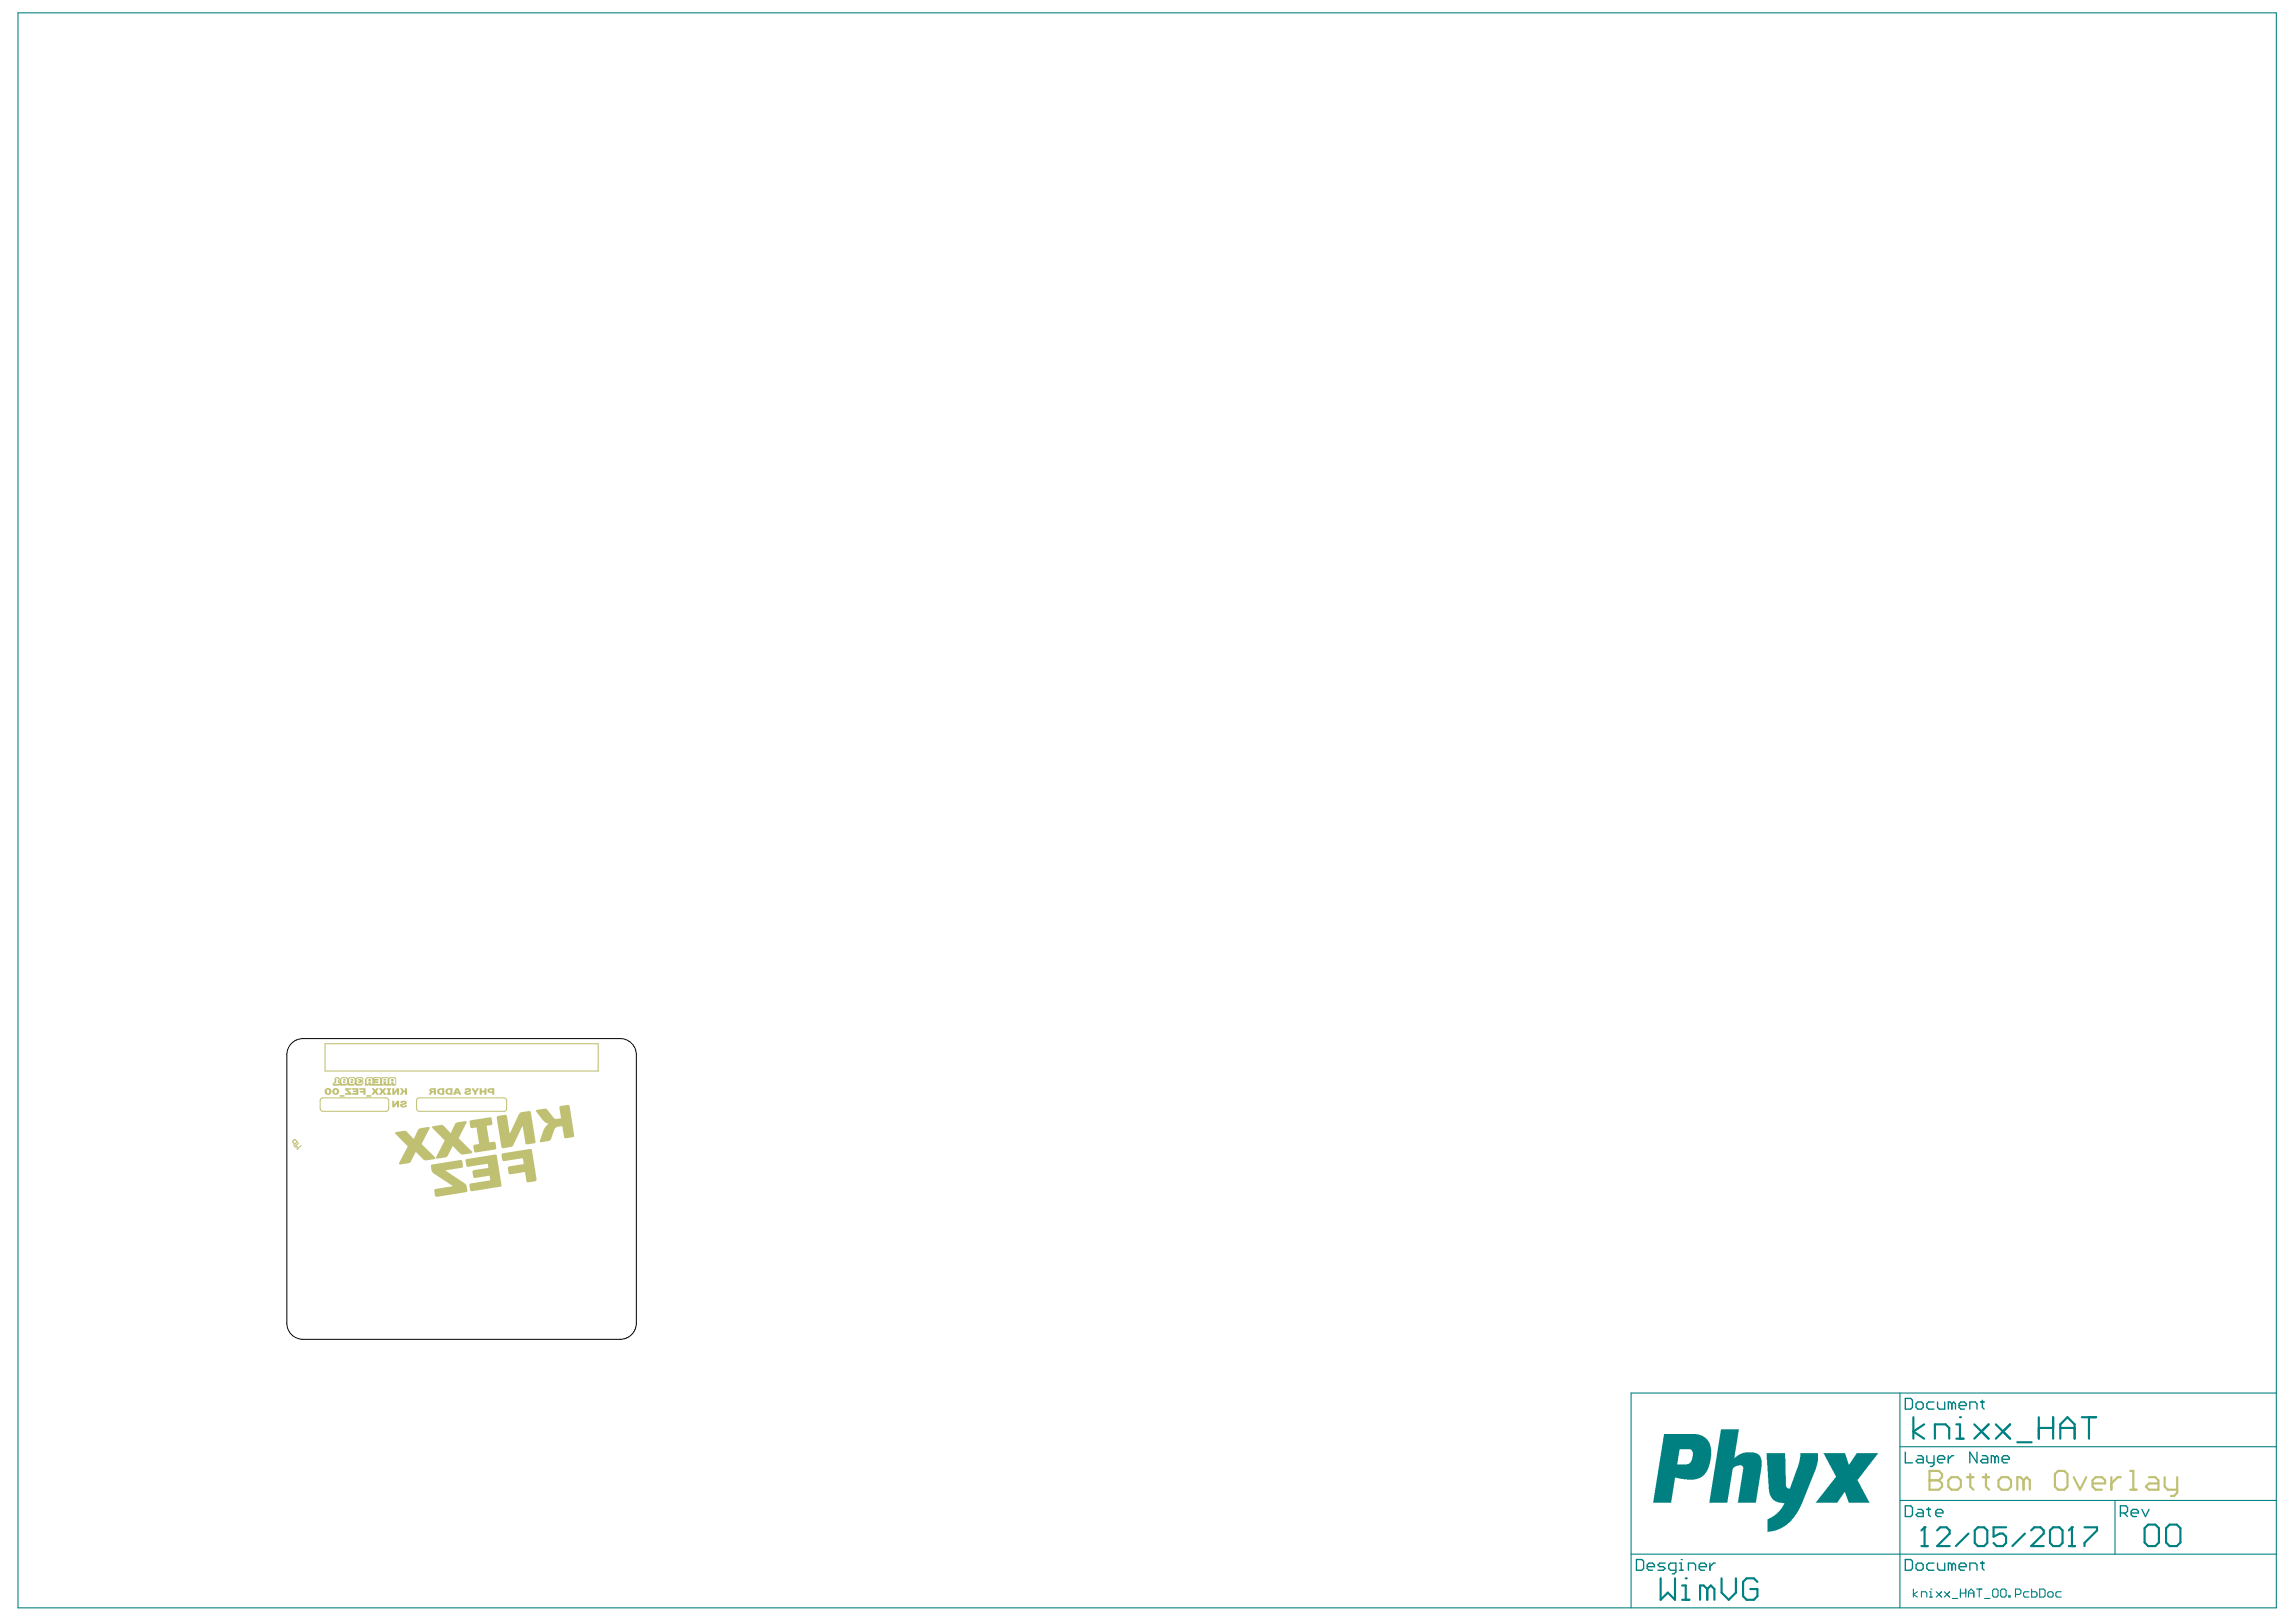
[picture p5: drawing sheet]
<svg xmlns="http://www.w3.org/2000/svg" width="297mm" height="210mm" viewBox="0 0 297 210" stroke-linecap="round" stroke-linejoin="round" font-family="sans-serif">
<g fill="#008080">
<path d="M228.5 188.1h2.4l.1 4.2 .2 .3h.2h.2l1.1-3.1 .2-.9v-.5h2.3v1l-.4 1.3-1.8 4.6-.8 1.2-1.1 1.1-.9 .6-.8 .3-.7 .1v-1.2a.45 .45 0 0 1 .4-.7l.7-.4 .5-.6 .5-.9h-.6l-.6-.2-.4-.4-.2-.4-.2-.7z"/>
<path d="M235.9 188.1h2.8l.4 1.4 .2-.1 .9-1.3h2.8l-2.6 3.3a.38 .38 0 0 0 .1 .5l1.4 2.6h-2.7l-.5-1.4h-.1l-.9 1.4h-2.8l2.2-2.8 .2-.3a.34 .34 0 0 0 .1-.6z"/>
<path d="M222.6 185h2.4l-.6 3.7 .7-.5 .7-.3 1.3 .1 .4 .2 .3 .4 .1 .4v.9l-.8 4.6h-2.3l.7-4.2a.58 .58 0 0 0-.1-.6h-.7l-.3 .2a.59 .59 0 0 0-.3 .6l-.6 4h-2.4z"/>
<path d="M215.3 185.6h4.2l.8 .2 .6 .5 .4 .7 .1 .5-.1 1.4-.2 .8-.3 .7-.4 .6-.4 .2-.8 .3h-1l-1.5-.3-.5 3.3h-2.4zM217.3 187.5l-.3 2h1.2l.3-.1 .4-.5 .1-.7a.56 .56 0 0 0-.3-.7z"/>
</g>
<g fill="none" stroke="#008080" stroke-width=".14">
<path d="M2.3 1.7h292.2v206.4h-292.2zM245.8 180.3v27.8M245.8 194.2h48.7M245.8 187.2h48.7M273.6 194.2v6.9M294.5 180.3h-83.5v27.8M211 201.1h83.5M247.5 205.6v1.1M248.1 206l-.6 .3 .6 .4M248.6 206.7v-.7h.5l.2 .2v.5M249.6 206h.2v.7M249.6 206.7h.4"/>
<path d="M249.8 205.6h.1M250.5 206l.7 .7M251.2 206l-.7 .7M251.5 206l.7 .7M252.2 206l-.7 .7M252.6 206.9h.7M253.6 205.6v1.1M253.6 206.2h.7M254.3 205.6v1.1M254.7 206.2h.7M254.7 206.7v-.7l.3-.4 .4 .4v.7M255.7 205.6h.7"/>
<path d="M256.1 205.6v1.1M256.8 206.9h.6M257.8 205.8l.2-.2h.3l.2 .2v.7l-.2 .2h-.3l-.2-.2zM258.8 205.8l.2-.2h.4l.1 .2v.7l-.1 .2h-.4l-.2-.2zM259.9 206.5h.2v.2h-.2zM260.8 206.3h.5l.1-.1v-.4l-.1-.2h-.5v1.1M262.5 206h-.5l-.2 .2v.3l.2 .2h.5M262.8 205.6v1.1h.6l.1-.2v-.3l-.1-.2h-.6M263.9 205.6h.5l.2 .2v.7l-.2 .2h-.5zM264.9 206.2l.2-.2h.3l.2 .2v.3l-.2 .2h-.3l-.2-.2zM266.7 206h-.6l-.1 .2v.3l.1 .2h.6"/>
</g>
<g fill="none" stroke="#008080" stroke-width=".17">
<path d="M246.5 194.9h.7l.2 .2v.9l-.2 .3h-.7zM246.5 181h.7l.2 .2v.9l-.2 .3h-.7zM246.5 187.9v1.4h.9M247.9 181.7l.2-.3h.5l.2 .3v.4l-.2 .3h-.5l-.2-.3zM248.1 195.3h.5l.2 .3v.7h-.7l-.2-.3 .2-.2h.7M248.1 188.4h.5l.2 .2v.7h-.7l-.2-.2 .2-.3h.7M249.3 195.3h.4M249.3 188.4v.7l.2 .2h.7M249.5 195.1v.9l.2 .3M250.2 181.4h-.7l-.2 .3v.4l.2 .3h.7M250.2 188.4v1.1l-.2 .3h-.3M250.4 195.8h1v-.2l-.3-.3h-.4l-.3 .3v.4l.3 .3h.4"/>
<path d="M250.7 188.8h.9v-.2l-.2-.2h-.5l-.2 .2v.5l.2 .2h.5M250.7 181.4v.7l.2 .3h.7v-1M252.1 188.4v.9M252.5 181.7l-.2-.3h-.2v1M252.5 181.7l.3-.3 .2 .3v.7M252.5 181.7v.7M252.8 188.4h-.3l-.4 .4M253.4 181.9h1v-.2l-.3-.3h-.4l-.3 .3v.4l.3 .3h.4M254.8 182.4v-1h.7l.3 .3v.7M255.8 187.9v1.4l-1-1.4v1.4M256.2 181.4h.5M256.5 188.4h.4l.3 .2v.7h-.7l-.3-.2 .3-.3h.7"/>
<path d="M256.5 181.2v.9l.2 .3M258.1 188.6l-.2-.2h-.3v.9M258.1 188.6v.7M258.1 188.6l.2-.2 .2 .2v.7M259 188.8h.9v-.2l-.2-.2h-.5l-.2 .2v.5l.2 .2h.5M274.3 195.8h.7l.2-.2v-.5l-.2-.2h-.7v1.4M274.8 195.8l.4 .5M275.7 195.8h.9v-.2l-.2-.3h-.5l-.2 .3v.4l.2 .3h.5M277.1 195.3l.5 1 .4-1M211.7 201.8h.7l.2 .2v1l-.2 .2h-.7zM213.1 202.7h.9v-.2l-.2-.2h-.5l-.2 .2v.5l.2 .2h.5M215.4 202.3h-.7l-.2 .2 .2 .2h.5l.2 .3-.2 .2h-.7"/>
<path d="M216.8 203.2h-.7l-.2-.2v-.5l.2-.2h.7v1.1l-.2 .3h-.3M217.3 203.2h.4M217.3 202.3h.2v.9M217.5 201.8h.1M218.4 203.2v-.9h.7l.3 .2v.7M219.8 202.7h1v-.2l-.3-.2h-.4l-.3 .2v.5l.3 .2h.4M221.2 202.3v.9M221.9 202.3h-.2l-.5 .4M246.5 201.8h.7l.2 .2v1l-.2 .2h-.7zM247.9 202.5l.2-.2h.5l.2 .2v.5l-.2 .2h-.5l-.2-.2zM250.2 202.3h-.7l-.2 .2v.5l.2 .2h.7M250.7 202.3v.7l.2 .2h.7v-.9"/>
<path d="M252.5 202.5l-.2-.2h-.2v.9M252.5 202.5v.7M252.5 202.5l.3-.2 .2 .2v.7M253.4 202.7h1v-.2l-.3-.2h-.4l-.3 .2v.5l.3 .2h.4M254.8 203.2v-.9h.7l.3 .2v.7M256.2 202.3h.5M256.5 202v1l.2 .2"/>
</g>
<g fill="none" stroke="#008080" stroke-width=".28">
<path d="M247.5 183.4v2.8M248.9 184.3l-1.4 1 1.4 .9M249 197.6h.1M249 197.6v2.5M249 197.6l-.4 .5M250.3 186.2v-1.9h1.4l.5 .5v1.4M250.6 198.1l.4-.5h.8l.4 .5v.4l-1.6 1.6h1.6M253.1 184.3h.5v1.9M253.1 186.2h.9M253.6 183.4h.1M254.7 198.5l-1.7 1.6M255.4 184.3l1.9 1.9"/>
<path d="M255.5 198.1l.4-.5h.8l.4 .5v1.6l-.4 .4h-.8l-.4-.4zM257.3 184.3l-1.9 1.9M258.2 184.3l1.9 1.9-1-.9M259.5 197.6h-1.6v1.3l.8-.4h.4l.4 .4v.8l-.4 .4h-.8l-.4-.4M260.1 184.3l-1.9 1.9M261 186.6h1.8M262 198.5l-1.7 1.6M262.8 198.1l.4-.5h.8l.4 .5v.4l-1.6 1.6h1.6M263.8 183.4v2.8M263.8 184.8h1.8M265.2 198.1l.4-.5h.8l.4 .5v1.6l-.4 .4h-.8l-.4-.4zM265.6 183.4v2.8"/>
<path d="M266.5 184.8h1.9M266.5 186.2v-1.9l1-.9 .9 .9v1.9M268.1 197.6h.1M268.1 197.6v2.5M268.1 197.6l-.5 .5M269.3 183.4h1.9M269.7 197.6h1.6v.5l-1.6 1.6v.4M270.3 183.4v2.8M277.4 197.8l.5-.5h.9l.5 .5v1.8l-.5 .5h-.9l-.5-.5zM280.2 197.8l.5-.5h.9l.5 .5v1.8l-.5 .5h-.9l-.5-.5zM214.8 204.3v2.7l1-.9 .9 .9v-2.7M217.6 207h1"/>
<path d="M217.6 205.2h.5v1.8M218.1 204.3h.1M220.9 205.6l-.5-.4h-.5v1.8M220.9 205.6v1.4M220.9 205.6l.4-.4 .5 .4v1.4M222.7 204.3v1.8l1 .9 .9-.9v-1.8M227.4 204.7l-.5-.4h-.9l-.5 .4v1.9l.5 .4h.9l.5-.4v-1h-1M248.6 200.1h.8M267.6 200.1h.9"/>
</g>
<path d="M41.4 142.4v1.1M41.8 143.8h8.1M41.8 142.1h8.1M50.3 142.4v1.1M53.9 142.4v1.1M54.2 143.8h11M54.2 142.1h11M65.5 142.4v1.1" fill="none" stroke="#c0c073" stroke-width=".13"/>
<path d="M42 135.1h35.4v3.5h-35.4zM38.1 148.1l-.2-.3v-.1l.1-.2h.2l.3 .3-.5 .4M38.6 147.9l-.5 .5h.4v.3l.5-.5" fill="none" stroke="#c0c073" stroke-width=".14"/>
<g fill="#c0c073">
<path d="M51.8 142.6l.3-.2 .4 .1 .1 .1v.2l-.6 .3h.3l.1-.1h.2v.2l-.2 .1h-.5l-.1-.2v-.2l.6-.2-.3-.1-.3 .1z"/>
<path d="M50.7 142.5h.3v.4l.3-.4h.3v.8h-.2v-.5l-.4 .5h-.3z"/>
<path d="M62.1 140.8h.2v.3h.4v-.3h.2v.8l-.2 .1v-.3h-.4v.3h-.2z"/>
<path d="M61 140.8h.3l.2 .4 .2-.4h.3l-.4 .6v.3l-.3-.1v-.2z"/>
<path d="M60.1 140.9l.4-.1 .4 .1v.3l-.5 .2 .1 .1 .4-.1v.2l-.3 .1-.4-.1-.1-.3 .6-.3-.6 .1z"/>
<path d="M51.8 140.8h.2l.2 .3h.2v-.3h.2l.1 .8-.3 .1v-.4h-.2l-.2 .4h-.2l.2-.5z"/>
<path d="M50.7 140.8h.3v.5l.3-.5h.3v.9l-.2-.1v-.4l-.4 .5h-.3z"/>
<path d="M50 140.8h.6v.2h-.2v.5h.2v.2h-.6v-.2h.2v-.5h-.2z"/>
<path d="M49.1 140.8h.2l.2 .3 .2-.3h.3l-.3 .4 .3 .5h-.3l-.2-.3-.2 .3h-.3l.3-.5z"/>
<path d="M48.1 140.8h.3l.1 .3 .2-.3h.3l-.3 .4 .3 .5-.3-.1-.2-.2-.1 .3h-.3l.3-.5z"/>
<path d="M47.4 141.7h.6v.2h-.6z"/>
<path d="M46.5 140.8h.8v.9h-.3v-.3h-.4v-.2h.4v-.2h-.5z"/>
<path d="M45.6 140.8h.8v.9h-.8v-.2h.5v-.2h-.4v-.2h.4v-.1h-.5z"/>
<path d="M44.6 140.8h.8v.2h-.4l.5 .5v.1l-.9 .1v-.2h.5l-.5-.5z"/>
<path d="M43.9 141.7h.7v.2h-.6z"/>
<path d="M64.9 149.3l3.7-.6h.2l.6 4.1-.1 .1-1.1 .1-.1-.1-.2-1.2-1.9 .3-.1-.1-.2-.9 2.1-.4-.2-.7-2.5 .4-.1-.2z"/>
<path d="M60.3 150.1l3.9-.7 .6 4.1-3.9 .6-.1-.1-.1-.6 .1-.2 2.6-.5-.1-.6-2 .3-.1-.1-.1-.6 .2-.3 1.9-.3-.1-.5-2.6 .4-.2-.1z"/>
<path d="M55.8 150.8l3.9-.7 .2 .8-.1 .2-2.1 .4 2.5 1.7 .2 .3v.7l-4 .7-.1-.2-.1-.6 .1-.2 2.2-.4-2.5-1.7-.2-.3z"/>
<path d="M63.1 140.9v.3l.1 .2h.5v.3l.2-.1v-.8h-.5zM63.4 141.1l.3-.1v.3l-.3-.1z"/>
<path d="M59 140.8l-.4 .9h.3l.1-.2h.3l.1 .2h.3l-.4-.9zM59.1 141.1l.2 .2h-.3z"/>
<path d="M57.7 141l-.1 .3 .2 .3 .3 .1 .4-.1v-.8h-.5zM58 141.1l.3-.1v.5l-.4-.1z"/>
<path d="M56.7 140.9l-.1 .2 .1 .5 .4 .1 .4-.1v-.8h-.6zM56.9 141.1l.3-.1v.5l-.3-.1z"/>
<path d="M55.6 140.9l-.1 .2 .2 .2-.2 .4h.2l.2-.3h.2l.1 .3h.2v-.9zM55.8 141.1l.3-.1v.2h-.2z"/>
<path d="M50.2 140.4v.1h.1v-.1zM50.2 140.3v.1h.1v-.1zM50.2 140.2v.1h.1v-.1zM50.2 140.1v.1h.1v-.1zM50.2 139.9v.2h.1v-.2zM50.2 139.8v.1h.1v-.1zM50.2 139.7v.1h.1v-.1zM50.2 139.6v.1h.1v-.1zM50.3 140.4v.1h.1v-.1zM50.3 140.3v.1h.1v-.1zM50.3 140.2v.1h.1v-.1zM50.3 140.1v.1h.1v-.1zM50.3 139.9v.2h.1v-.2zM50.3 139.8v.1h.1v-.1zM50.3 139.7v.1h.1v-.1zM50.3 139.6v.1h.1v-.1zM50.3 139.5v.1h.1v-.1zM50.4 139.4v.1h.1v-.1zM50.4 140.4v.1h.1v-.1zM50.4 140.3v.1h.1v-.1zM50.4 139.5v.1h.1v-.1zM50.5 139.4v.1h.1v-.1zM50.5 140.4v.1h.1v-.1zM50.5 140.3v.1h.1v-.1zM50.6 139.4v.1h.1v-.1zM50.6 140.3v.1h.1v-.1zM50.6 140.2v.1h.1v-.1zM50.6 140.1v.1h.1v-.1zM50.6 139.8v.1h.1v-.1zM50.6 139.7v.1h.1v-.1zM50.6 139.6v.1h.1v-.1zM50.7 139.4v.1h.1v-.1zM50.7 140.4v.1h.1v-.1zM50.7 140.3v.1h.1v-.1zM50.7 140.2v.1h.1v-.1zM50.7 140.1v.1h.1v-.1zM50.7 139.8v.1h.1v-.1zM50.7 139.7v.1h.1v-.1zM50.7 139.6v.1h.1v-.1zM50.8 139.4v.1h.1v-.1zM50.8 140.4v.1h.1v-.1zM50.8 140.3v.1h.1v-.1zM50.8 140.2v.1h.1v-.1zM50.8 140.1v.1h.1v-.1zM50.8 139.8v.1h.1v-.1zM50.8 139.7v.1h.1v-.1zM50.8 139.6v.1h.1v-.1zM50.9 139.4v.1h.1v-.1zM50.9 140.4v.1h.1v-.1zM50.9 140.3v.1h.1v-.1zM51 139.4v.1h.2v-.1zM51 140.4v.1h.2v-.1zM51 140.3v.1h.2v-.1zM51 139.5v.1h.2v-.1zM51.2 140.3v.1h.1v-.1zM51.2 140.2v.1h.1v-.1zM51.2 140.1v.1h.1v-.1zM51.2 139.9v.2h.1v-.2zM51.2 139.8v.1h.1v-.1zM51.2 139.7v.1h.1v-.1zM51.2 139.6v.1h.1v-.1zM51.2 139.5v.1h.1v-.1z"/>
<path d="M49.2 140.4v.1h.1v-.1zM49.2 140.3v.1h.1v-.1zM49.2 140.2v.1h.1v-.1zM49.2 140.1v.1h.1v-.1zM49.2 139.9v.2h.1v-.2zM49.2 139.8v.1h.1v-.1zM49.2 139.7v.1h.1v-.1zM49.2 139.6v.1h.1v-.1zM49.3 140.4v.1h.1v-.1zM49.3 140.3v.1h.1v-.1zM49.3 140.2v.1h.1v-.1zM49.3 140.1v.1h.1v-.1zM49.3 139.9v.2h.1v-.2zM49.3 139.8v.1h.1v-.1zM49.3 139.7v.1h.1v-.1zM49.3 139.6v.1h.1v-.1zM49.3 139.5v.1h.1v-.1zM49.4 139.4v.1h.1v-.1zM49.4 140.4v.1h.1v-.1zM49.4 140.3v.1h.1v-.1zM49.4 139.8v.1h.1v-.1zM49.4 139.5v.1h.1v-.1zM49.5 139.4v.1h.1v-.1zM49.5 140.4v.1h.1v-.1zM49.5 140.3v.1h.1v-.1zM49.6 139.4v.1h.1v-.1zM49.6 140.3v.1h.1v-.1zM49.6 140.2v.1h.1v-.1zM49.6 140.1v.1h.1v-.1zM49.6 139.9v.2h.1v-.2zM49.6 139.7v.1h.1v-.1zM49.6 139.6v.1h.1v-.1zM49.7 139.4v.1h.1v-.1zM49.7 140.4v.1h.1v-.1zM49.7 140.3v.1h.1v-.1zM49.7 140.2v.1h.1v-.1zM49.7 140.1v.1h.1v-.1zM49.7 139.9v.2h.1v-.2zM49.7 139.7v.1h.1v-.1zM49.7 139.6v.1h.1v-.1zM49.8 139.4v.1h.2v-.1zM49.8 140.4v.1h.2v-.1zM49.8 140.3v.1h.2v-.1zM49.8 140.2v.1h.2v-.1zM49.8 140.1v.1h.2v-.1zM49.8 139.9v.2h.2v-.2zM49.8 139.7v.1h.2v-.1zM49.8 139.6v.1h.2v-.1zM50 139.4v.1h.1v-.1zM50 140.4v.1h.1v-.1zM50 140.3v.1h.1v-.1zM50.1 139.4v.1h.1v-.1zM50.1 140.4v.1h.1v-.1zM50.1 140.3v.1h.1v-.1zM50.2 139.4v.1h.1v-.1zM50.2 140.3v.1h.1v-.1zM50.2 140.2v.1h.1v-.1zM50.2 140.1v.1h.1v-.1zM50.2 139.9v.2h.1v-.2zM50.2 139.8v.1h.1v-.1zM50.2 139.7v.1h.1v-.1zM50.2 139.6v.1h.1v-.1zM50.2 139.5v.1h.1v-.1z"/>
<path d="M48.2 140.4v.1h.1v-.1zM48.2 140.3v.1h.1v-.1zM48.2 140.2v.1h.1v-.1zM48.2 139.7v.1h.1v-.1zM48.2 139.6v.1h.1v-.1zM48.2 139.5v.1h.1v-.1zM48.3 139.4v.1h.1v-.1zM48.3 140.4v.1h.1v-.1zM48.3 140.3v.1h.1v-.1zM48.3 140.2v.1h.1v-.1zM48.3 140.1v.1h.1v-.1zM48.3 139.9v.2h.1v-.2zM48.3 139.8v.1h.1v-.1zM48.3 139.7v.1h.1v-.1zM48.3 139.6v.1h.1v-.1zM48.3 139.5v.1h.1v-.1zM48.4 139.4v.1h.1v-.1zM48.4 140.4v.1h.1v-.1zM48.4 140.3v.1h.1v-.1zM48.4 140.1v.1h.1v-.1zM48.4 139.9v.2h.1v-.2zM48.4 139.8v.1h.1v-.1zM48.4 139.7v.1h.1v-.1zM48.4 139.6v.1h.1v-.1zM48.5 139.4v.1h.1v-.1zM48.5 140.4v.1h.1v-.1zM48.5 140.3v.1h.1v-.1zM48.5 140.1v.1h.1v-.1zM48.5 139.9v.2h.1v-.2zM48.5 139.7v.1h.1v-.1zM48.5 139.6v.1h.1v-.1zM48.6 139.4v.1h.1v-.1zM48.6 140.4v.1h.1v-.1zM48.6 140.3v.1h.1v-.1zM48.6 140.1v.1h.1v-.1zM48.6 139.9v.2h.1v-.2zM48.6 139.7v.1h.1v-.1zM48.6 139.6v.1h.1v-.1zM48.7 139.4v.1h.2v-.1zM48.7 140.4v.1h.2v-.1zM48.7 140.3v.1h.2v-.1zM48.7 140.1v.1h.2v-.1zM48.7 139.9v.2h.2v-.2zM48.7 139.7v.1h.2v-.1zM48.7 139.6v.1h.2v-.1zM48.9 139.4v.1h.1v-.1zM48.9 140.4v.1h.1v-.1zM48.9 140.3v.1h.1v-.1zM48.9 140.1v.1h.1v-.1zM48.9 139.9v.2h.1v-.2zM48.9 139.7v.1h.1v-.1zM48.9 139.6v.1h.1v-.1zM49 139.4v.1h.1v-.1zM49 140.4v.1h.1v-.1zM49 140.3v.1h.1v-.1zM49.1 139.4v.1h.1v-.1zM49.1 140.4v.1h.1v-.1zM49.1 140.3v.1h.1v-.1zM49.2 139.4v.1h.1v-.1zM49.2 140.3v.1h.1v-.1zM49.2 140.2v.1h.1v-.1zM49.2 140.1v.1h.1v-.1zM49.2 139.9v.2h.1v-.2zM49.2 139.8v.1h.1v-.1zM49.2 139.7v.1h.1v-.1zM49.2 139.6v.1h.1v-.1zM49.2 139.5v.1h.1v-.1z"/>
<path d="M47.2 140.4v.1h.1v-.1zM47.2 140.3v.1h.1v-.1zM47.2 140.2v.1h.1v-.1zM47.2 140.1v.1h.1v-.1zM47.2 139.9v.2h.1v-.2zM47.2 139.8v.1h.1v-.1zM47.2 139.7v.1h.1v-.1zM47.2 139.6v.1h.1v-.1zM47.3 140.4v.1h.1v-.1zM47.3 140.3v.1h.1v-.1zM47.3 140.2v.1h.1v-.1zM47.3 140.1v.1h.1v-.1zM47.3 139.9v.2h.1v-.2zM47.3 139.8v.1h.1v-.1zM47.3 139.7v.1h.1v-.1zM47.3 139.6v.1h.1v-.1zM47.3 139.5v.1h.1v-.1zM47.4 139.4v.1h.1v-.1zM47.4 140.4v.1h.1v-.1zM47.4 140.3v.1h.1v-.1zM47.4 139.5v.1h.1v-.1zM47.5 139.4v.1h.2v-.1zM47.5 140.4v.1h.2v-.1zM47.5 140.3v.1h.2v-.1zM47.7 139.4v.1h.1v-.1zM47.7 140.3v.1h.1v-.1zM47.7 140.2v.1h.1v-.1zM47.7 140.1v.1h.1v-.1zM47.7 139.8v.1h.1v-.1zM47.7 139.7v.1h.1v-.1zM47.7 139.6v.1h.1v-.1zM47.8 139.4v.1h.1v-.1zM47.8 140.4v.1h.1v-.1zM47.8 140.3v.1h.1v-.1zM47.8 140.2v.1h.1v-.1zM47.8 140.1v.1h.1v-.1zM47.8 139.8v.1h.1v-.1zM47.8 139.7v.1h.1v-.1zM47.8 139.6v.1h.1v-.1zM47.9 139.4v.1h.1v-.1zM47.9 140.4v.1h.1v-.1zM47.9 140.3v.1h.1v-.1zM47.9 140.2v.1h.1v-.1zM47.9 140.1v.1h.1v-.1zM47.9 139.8v.1h.1v-.1zM47.9 139.7v.1h.1v-.1zM47.9 139.6v.1h.1v-.1zM48 139.4v.1h.1v-.1zM48 140.4v.1h.1v-.1zM48 140.3v.1h.1v-.1zM48.1 139.4v.1h.1v-.1zM48.1 140.4v.1h.1v-.1zM48.1 140.3v.1h.1v-.1zM48.1 139.5v.1h.1v-.1zM48.2 140.3v.1h.1v-.1zM48.2 140.2v.1h.1v-.1zM48.2 140.1v.1h.1v-.1zM48.2 139.9v.2h.1v-.2zM48.2 139.8v.1h.1v-.1zM48.2 139.7v.1h.1v-.1zM48.2 139.6v.1h.1v-.1zM48.2 139.5v.1h.1v-.1z"/>
<path d="M45.9 140.3v.1h.1v-.1zM45.9 140.2v.1h.1v-.1zM45.9 140.1v.1h.1v-.1zM45.9 139.9v.2h.1v-.2zM45.9 139.8v.1h.1v-.1zM45.9 139.7v.1h.1v-.1zM45.9 139.6v.1h.1v-.1zM46 140.4v.1h.1v-.1zM46 140.3v.1h.1v-.1zM46 140.2v.1h.1v-.1zM46 140.1v.1h.1v-.1zM46 139.9v.2h.1v-.2zM46 139.8v.1h.1v-.1zM46 139.7v.1h.1v-.1zM46 139.6v.1h.1v-.1zM46 139.5v.1h.1v-.1zM46.1 139.4v.1h.1v-.1zM46.1 140.4v.1h.1v-.1zM46.1 140.3v.1h.1v-.1zM46.1 140.2v.1h.1v-.1zM46.1 139.8v.1h.1v-.1zM46.1 139.5v.1h.1v-.1zM46.2 139.4v.1h.1v-.1zM46.2 140.4v.1h.1v-.1zM46.2 140.3v.1h.1v-.1zM46.3 139.4v.1h.2v-.1zM46.3 140.4v.1h.2v-.1zM46.3 140.3v.1h.2v-.1zM46.3 140.1v.1h.2v-.1zM46.3 139.9v.2h.2v-.2zM46.3 139.7v.1h.2v-.1zM46.3 139.6v.1h.2v-.1zM46.5 139.4v.1h.1v-.1zM46.5 140.4v.1h.1v-.1zM46.5 140.3v.1h.1v-.1zM46.5 140.1v.1h.1v-.1zM46.5 139.9v.2h.1v-.2zM46.5 139.7v.1h.1v-.1zM46.5 139.6v.1h.1v-.1zM46.6 139.4v.1h.1v-.1zM46.6 140.4v.1h.1v-.1zM46.6 140.3v.1h.1v-.1zM46.6 140.1v.1h.1v-.1zM46.6 139.9v.2h.1v-.2zM46.6 139.8v.1h.1v-.1zM46.6 139.7v.1h.1v-.1zM46.6 139.6v.1h.1v-.1zM46.7 139.4v.1h.1v-.1zM46.7 140.4v.1h.1v-.1zM46.7 140.3v.1h.1v-.1zM46.7 139.9v.2h.1v-.2zM46.7 139.8v.1h.1v-.1zM46.7 139.7v.1h.1v-.1zM46.8 139.4v.1h.1v-.1zM46.8 140.3v.1h.1v-.1zM46.8 140.2v.1h.1v-.1zM46.8 139.9v.2h.1v-.2zM46.8 139.8v.1h.1v-.1zM46.8 139.7v.1h.1v-.1zM46.8 139.5v.1h.1v-.1zM46.9 140.2v.1h.1v-.1zM46.9 140.1v.1h.1v-.1zM46.9 139.9v.2h.1v-.2zM46.9 139.7v.1h.1v-.1zM46.9 139.6v.1h.1v-.1zM46.9 139.5v.1h.1v-.1z"/>
<path d="M44.9 140.3v.1h.1v-.1zM44.9 140.2v.1h.1v-.1zM44.9 140.1v.1h.1v-.1zM44.9 139.9v.2h.1v-.2zM44.9 139.8v.1h.1v-.1zM44.9 139.7v.1h.1v-.1zM44.9 139.6v.1h.1v-.1zM45 140.4v.1h.1v-.1zM45 140.3v.1h.1v-.1zM45 140.2v.1h.1v-.1zM45 140.1v.1h.1v-.1zM45 139.9v.2h.1v-.2zM45 139.8v.1h.1v-.1zM45 139.7v.1h.1v-.1zM45 139.6v.1h.1v-.1zM45 139.5v.1h.1v-.1zM45.1 139.4v.1h.2v-.1zM45.1 140.4v.1h.2v-.1zM45.1 140.3v.1h.2v-.1zM45.1 140.2v.1h.2v-.1zM45.1 139.5v.1h.2v-.1zM45.3 139.4v.1h.1v-.1zM45.3 140.4v.1h.1v-.1zM45.3 140.3v.1h.1v-.1zM45.4 139.4v.1h.1v-.1zM45.4 140.4v.1h.1v-.1zM45.4 140.3v.1h.1v-.1zM45.4 140.1v.1h.1v-.1zM45.4 139.9v.2h.1v-.2zM45.4 139.8v.1h.1v-.1zM45.4 139.6v.1h.1v-.1zM45.5 139.4v.1h.1v-.1zM45.5 140.4v.1h.1v-.1zM45.5 140.3v.1h.1v-.1zM45.5 140.1v.1h.1v-.1zM45.5 139.9v.2h.1v-.2zM45.5 139.7v.1h.1v-.1zM45.5 139.6v.1h.1v-.1zM45.6 139.4v.1h.1v-.1zM45.6 140.4v.1h.1v-.1zM45.6 140.3v.1h.1v-.1zM45.6 140.1v.1h.1v-.1zM45.6 139.8v.1h.1v-.1zM45.6 139.7v.1h.1v-.1zM45.6 139.6v.1h.1v-.1zM45.7 139.4v.1h.1v-.1zM45.7 140.4v.1h.1v-.1zM45.7 140.3v.1h.1v-.1zM45.8 139.4v.1h.1v-.1zM45.8 140.3v.1h.1v-.1zM45.8 140.2v.1h.1v-.1zM45.8 139.5v.1h.1v-.1zM45.9 140.2v.1h.1v-.1zM45.9 140.1v.1h.1v-.1zM45.9 139.9v.2h.1v-.2zM45.9 139.8v.1h.1v-.1zM45.9 139.7v.1h.1v-.1zM45.9 139.6v.1h.1v-.1zM45.9 139.5v.1h.1v-.1z"/>
<path d="M43.9 140.3v.1h.1v-.1zM43.9 140.2v.1h.1v-.1zM43.9 140.1v.1h.1v-.1zM43.9 139.9v.2h.1v-.2zM43.9 139.8v.1h.1v-.1zM43.9 139.7v.1h.1v-.1zM43.9 139.6v.1h.1v-.1zM44 140.4v.1h.2v-.1zM44 140.3v.1h.2v-.1zM44 140.2v.1h.2v-.1zM44 140.1v.1h.2v-.1zM44 139.9v.2h.2v-.2zM44 139.8v.1h.2v-.1zM44 139.7v.1h.2v-.1zM44 139.6v.1h.2v-.1zM44 139.5v.1h.2v-.1zM44.2 139.4v.1h.1v-.1zM44.2 140.4v.1h.1v-.1zM44.2 140.3v.1h.1v-.1zM44.2 140.2v.1h.1v-.1zM44.2 139.5v.1h.1v-.1zM44.3 139.4v.1h.1v-.1zM44.3 140.4v.1h.1v-.1zM44.3 140.3v.1h.1v-.1zM44.4 139.4v.1h.1v-.1zM44.4 140.4v.1h.1v-.1zM44.4 140.3v.1h.1v-.1zM44.4 140.1v.1h.1v-.1zM44.4 139.9v.2h.1v-.2zM44.4 139.8v.1h.1v-.1zM44.4 139.6v.1h.1v-.1zM44.5 139.4v.1h.1v-.1zM44.5 140.4v.1h.1v-.1zM44.5 140.3v.1h.1v-.1zM44.5 140.1v.1h.1v-.1zM44.5 139.9v.2h.1v-.2zM44.5 139.7v.1h.1v-.1zM44.5 139.6v.1h.1v-.1zM44.6 139.4v.1h.1v-.1zM44.6 140.4v.1h.1v-.1zM44.6 140.3v.1h.1v-.1zM44.6 140.1v.1h.1v-.1zM44.6 139.8v.1h.1v-.1zM44.6 139.7v.1h.1v-.1zM44.6 139.6v.1h.1v-.1zM44.7 139.4v.1h.1v-.1zM44.7 140.4v.1h.1v-.1zM44.7 140.3v.1h.1v-.1zM44.8 139.4v.1h.1v-.1zM44.8 140.3v.1h.1v-.1zM44.8 140.2v.1h.1v-.1zM44.8 139.5v.1h.1v-.1zM44.9 140.2v.1h.1v-.1zM44.9 140.1v.1h.1v-.1zM44.9 139.9v.2h.1v-.2zM44.9 139.8v.1h.1v-.1zM44.9 139.7v.1h.1v-.1zM44.9 139.6v.1h.1v-.1zM44.9 139.5v.1h.1v-.1z"/>
<path d="M43.1 140.4v.1h.1v-.1zM43.1 140.3v.1h.1v-.1zM43.1 140.2v.1h.1v-.1zM43.2 140.4v.1h.1v-.1zM43.2 140.3v.1h.1v-.1zM43.2 140.2v.1h.1v-.1zM43.2 140.1v.1h.1v-.1zM43.3 140.4v.1h.1v-.1zM43.3 140.3v.1h.1v-.1zM43.3 140.1v.1h.1v-.1zM43.3 139.9v.2h.1v-.2zM43.3 139.8v.1h.1v-.1zM43.3 139.7v.1h.1v-.1zM43.3 139.6v.1h.1v-.1zM43.3 139.5v.1h.1v-.1zM43.4 139.4v.1h.1v-.1zM43.4 140.4v.1h.1v-.1zM43.4 140.3v.1h.1v-.1zM43.4 140.1v.1h.1v-.1zM43.4 139.9v.2h.1v-.2zM43.4 139.8v.1h.1v-.1zM43.4 139.7v.1h.1v-.1zM43.4 139.6v.1h.1v-.1zM43.4 139.5v.1h.1v-.1zM43.5 139.4v.1h.1v-.1zM43.5 140.4v.1h.1v-.1zM43.5 140.3v.1h.1v-.1zM43.6 139.4v.1h.1v-.1zM43.6 140.4v.1h.1v-.1zM43.6 140.3v.1h.1v-.1zM43.7 139.4v.1h.1v-.1zM43.7 140.4v.1h.1v-.1zM43.7 140.3v.1h.1v-.1zM43.7 140.1v.1h.1v-.1zM43.7 139.9v.2h.1v-.2zM43.7 139.8v.1h.1v-.1zM43.7 139.7v.1h.1v-.1zM43.7 139.5v.1h.1v-.1zM43.8 140.4v.1h.1v-.1zM43.8 140.3v.1h.1v-.1zM43.8 140.1v.1h.1v-.1zM43.8 139.7v.1h.1v-.1zM43.8 139.6v.1h.1v-.1zM43.8 139.5v.1h.1v-.1zM43.9 140.3v.1h.1v-.1zM43.9 140.2v.1h.1v-.1zM43.9 140.1v.1h.1v-.1z"/>
<path d="M43 141.2a.45 .45 0 0 0 .9 0 .45 .45 0 0 0-.9 0zM43.3 141.1h.3v.2l-.1 .2-.2-.1z"/>
<path d="M42 141.2a.45 .45 0 0 0 .9 0 .45 .45 0 0 0-.9 0zM42.3 141.1h.3v.2l-.1 .2-.2-.1z"/>
</g>
<g fill="none" stroke="#c0c073" stroke-width=".28">
<path d="M249.6 191.6h.1M249.6 190.4h1.2l.4 .4v.4l-.4 .4 .4 .4v.4l-.4 .4h-1.2zM249.6 191.6h1.2M252.1 191.6l.4-.4h.8l.4 .4v.8l-.4 .4h-.8l-.4-.4zM254.5 191.2h.8M254.9 190.8v1.6l.4 .4M256.5 191.2h.8M256.9 190.8v1.6l.4 .4M258.5 191.6l.5-.4h.8l.4 .4v.8l-.4 .4h-.8l-.5-.4zM261.8 191.6l-.4-.4h-.4v1.6M261.8 191.6v1.2M261.8 191.6l.4-.4 .4 .4v1.2"/>
<path d="M265.9 190.8l.4-.4h.8l.4 .4v1.6l-.4 .4h-.8l-.4-.4zM268.3 191.2l.8 1.6 .8-1.6M270.7 192h1.6v-.4l-.4-.4h-.8l-.4 .4v.8l.4 .4h.8M273.2 191.2v1.6M274.4 191.2h-.4l-.8 .8M275.6 192.8h.8M275.6 190.4h.4v2.4M278 191.2h.8l.4 .4v1.2h-1.2l-.4-.4 .4-.4h1.2M280 191.2v1.2l.5 .4h1.2M281.7 191.2v2l-.4 .4h-.4"/>
</g>
<g fill="#c0c073">
<path d="M69.3 143.7l.1-.1 1.2-.1 .2 .1 .8 1a.52 .52 0 0 0 .5 .2l.5-.1-.2-1.5 1.2-.2 .1 .1 .6 4-1.2 .2-.1-.1-.3-1.5-.5 .1-.3 .1-.2 .2-.5 1.5-.2 .1-1.1 .1-.1-.2 .5-1.4 .3-.4 .3-.3-.6-.5z"/>
<path d="M64.3 144.5l.1-.1 .9-.1h.2l.4 2.3h.1l1.2-2.5 .2-.2 1.2-.1 .7 4.1-.2 .1-.9 .1-.2-.1-.4-2.3-1.3 2.6-.1 .1-1.2 .2-.1-.1z"/>
<path d="M60.8 145.1l2.6-.5 .2 .1 .1 .8-.7 .2 .3 2.1h.7l.1 .1 .1 .8-2.6 .4h-.2l-.1-.9 .1-.1 .6-.1-.4-2.1-.7 .1z"/>
<path d="M55.9 145.8l1.2-.2h.2l1 1 .6-1.3 .3-.1 1.1-.1 .1 .2-1.1 2 1.8 1.8v.1l-1.3 .2-.3-.1-.9-1-.8 1.4-.2 .1-1.2 .1v-.1l1.1-2.2-1.6-1.7z"/>
<path d="M51.1 146.6l.2-.1 1.1-.2 .2 .1 1 1 .6-1.3 .2-.1 1.2-.1v.1l-1.1 2 1.8 1.8v.1l-1.3 .3-1.2-1.1-.8 1.3-1.3 .3-.1-.2 1.2-2.2z"/>
</g>
<path d="M41.4 143.5l.1 .1 .3 .2M41.8 142.1l-.3 .1-.1 .2M49.9 142.1l.3 .1 .1 .2M50.3 143.5l-.2 .3h-.2M53.9 143.5v.1l.3 .2M54.2 142.1l-.3 .1v.2M65.2 142.1l.3 .1v.2M65.5 143.5v.1l-.3 .2" fill="none" stroke="#c0c073" stroke-width=".13"/>
<path d="M37.7 135l.4-.3 .5-.2 .6-.1h41a2.09 2.09 0 0 1 2.1 2.1v34.7a2.09 2.09 0 0 1-2.1 2.1h-41a2.09 2.09 0 0 1-2.1-2.1v-34.7l.1-.6 .2-.5z" fill="none" stroke="#000" stroke-width=".13"/>
</svg>
